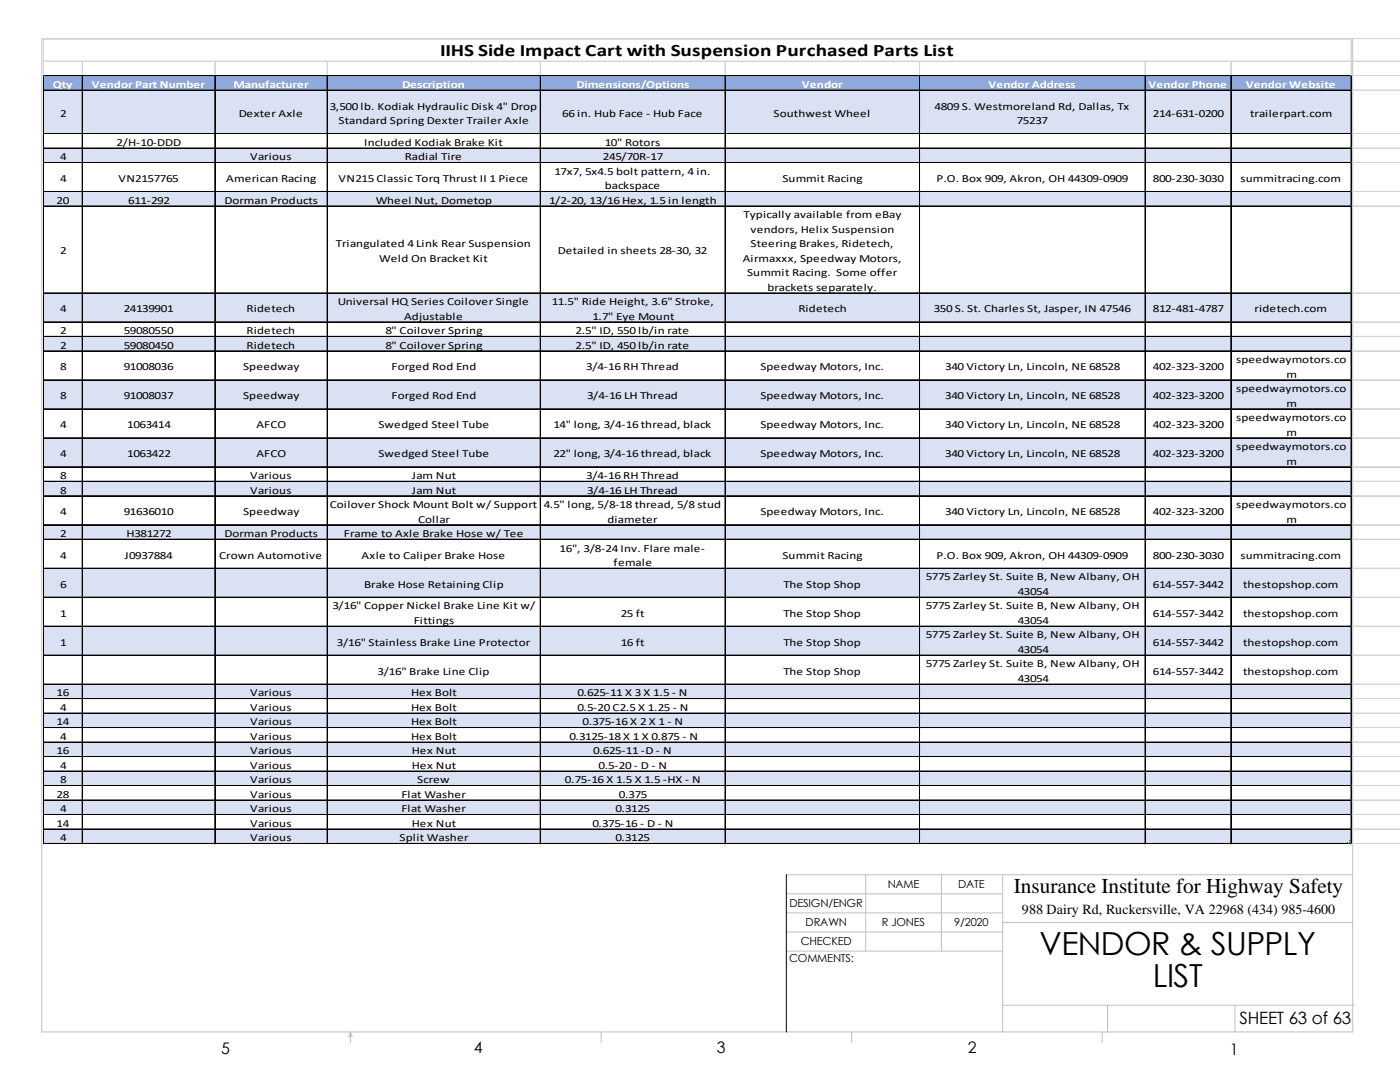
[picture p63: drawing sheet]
<svg xmlns="http://www.w3.org/2000/svg" width="279mm" height="216mm" viewBox="0 0 279 216" stroke-linecap="round" stroke-linejoin="round" font-family="sans-serif">
<defs><g id="words">
<g font-size="6.3">
<text x="207.4" y="190.6">VENDOR &amp; SUPPLY</text>
<text x="230.1" y="197">LIST</text>
</g>
<text font-size="4.2" x="202.4" y="178.3">Insurance Institute for Highway Safety</text>
<text font-size="3.5" x="87.9" y="11.1">IIHS Side Impact Cart with Suspension Purchased Parts List</text>
<text font-size="3.4" x="247.4" y="204.3">SHEET 63 of 63</text>
<g font-size="3.2">
<text x="44.2" y="210.2">5</text>
<text x="94.6" y="210.2">4</text>
<text x="143" y="210.2">3</text>
<text x="193.2" y="210.2">2</text>
<text x="245.4" y="210.4">1</text>
</g>
<text font-size="2.8" x="204" y="182.4">988 Dairy Rd, Ruckersville, VA 22968 (434) 985-4600</text>
<g font-size="2.2" fill="#fff">
<text x="10.6" y="17.5">Qty</text>
<text x="18.3" y="17.5">Vendor Part Number</text>
<text x="46.6" y="17.5">Manufacturer</text>
<text x="80.3" y="17.5">Description</text>
<text x="115" y="17.5">Dimensions/Options</text>
<text x="160" y="17.5">Vendor</text>
<text x="197.3" y="17.5">Vendor Address</text>
<text x="229.2" y="17.5">Vendor Phone</text>
<text x="248.6" y="17.5">Vendor Website</text>
</g>
<g font-size="2.2">
<text x="12" y="23.3">2</text>
<text x="47.6" y="23.3">Dexter Axle</text>
<text x="65.8" y="21.9">3,500 lb. Kodiak Hydraulic Disk 4&quot; Drop</text>
<text x="112.2" y="23.3">66 in. Hub Face - Hub Face</text>
<text x="154.4" y="23.3">Southwest Wheel</text>
<text x="186.5" y="21.9">4809 S. Westmoreland Rd, Dallas, Tx</text>
<text x="230.1" y="23.3">214-631-0200</text>
<text x="249.5" y="23.3">trailerpart.com</text>
<text x="23.3" y="29.1">2/H-10-DDD</text>
<text x="67.6" y="24.8">Standard Spring Dexter Trailer Axle</text>
<text x="72.7" y="29.1">Included Kodiak Brake Kit</text>
<text x="120.7" y="29.1">10&quot; Rotors</text>
<text x="202.9" y="24.8">75237</text>
<text x="12" y="32">4</text>
<text x="49.9" y="32">Various</text>
<text x="80.8" y="32">Radial Tire</text>
<text x="110.6" y="34.9">17x7, 5x4.5 bolt pattern, 4 in.</text>
<text x="120.3" y="32">245/70R-17</text>
<text x="11.3" y="40.7">20</text>
<text x="12" y="36.3">4</text>
<text x="23.6" y="36.3">VN2157765</text>
<text x="25.6" y="40.7">611-292</text>
<text x="44.8" y="40.7">Dorman Products</text>
<text x="45.2" y="36.3">American Racing</text>
<text x="67.6" y="36.3">VN215 Classic Torq Thrust II 1 Piece</text>
<text x="75" y="40.7">Wheel Nut, Dometop</text>
<text x="109.6" y="40.7">1/2-20, 13/16 Hex, 1.5 in length</text>
<text x="120.7" y="37.8">backspace</text>
<text x="156.2" y="36.3">Summit Racing</text>
<text x="186.9" y="36.3">P.O. Box 909, Akron, OH 44309-0909</text>
<text x="230.1" y="36.3">800-230-3030</text>
<text x="247.6" y="36.3">summitracing.com</text>
<text x="148.4" y="43.6">Typically available from eBay</text>
<text x="149.8" y="46.4">vendors, Helix Suspension</text>
<text x="12" y="50.8">2</text>
<text x="67" y="49.3">Triangulated 4 Link Rear Suspension</text>
<text x="75.7" y="52.2">Weld On Bracket Kit</text>
<text x="111.3" y="50.8">Detailed in sheets 28-30, 32</text>
<text x="148.2" y="52.2">Airmaxxx, Speedway Motors,</text>
<text x="149.8" y="49.3">Steering Brakes, Ridetech,</text>
<text x="149.1" y="55.1">Summit Racing. Some offer</text>
<text x="153.2" y="58">brackets separately.</text>
<text x="12" y="62.3">4</text>
<text x="24.7" y="62.3">24139901</text>
<text x="49.2" y="62.3">Ridetech</text>
<text x="67.4" y="60.9">Universal HQ Series Coilover Single</text>
<text x="80.6" y="63.8">Adjustable</text>
<text x="110.1" y="60.9">11.5&quot; Ride Height, 3.6&quot; Stroke,</text>
<text x="118.2" y="63.8">1.7&quot; Eye Mount</text>
<text x="159.3" y="62.3">Ridetech</text>
<text x="186.3" y="62.3">350 S. St. Charles St, Jasper, IN 47546</text>
<text x="230.1" y="62.3">812-481-4787</text>
<text x="250.4" y="62.3">ridetech.com</text>
<text x="12" y="66.7">2</text>
<text x="12" y="69.6">2</text>
<text x="24.7" y="66.7">59080550</text>
<text x="24.7" y="69.6">59080450</text>
<text x="49.2" y="66.7">Ridetech</text>
<text x="49.2" y="69.6">Ridetech</text>
<text x="76.9" y="66.7">8&quot; Coilover Spring</text>
<text x="76.9" y="69.6">8&quot; Coilover Spring</text>
<text x="114.9" y="66.7">2.5&quot; ID, 550 lb/in rate</text>
<text x="114.9" y="69.6">2.5&quot; ID, 450 lb/in rate</text>
<text x="12" y="73.9">8</text>
<text x="24.7" y="73.9">91008036</text>
<text x="48.5" y="73.9">Speedway</text>
<text x="78.2" y="73.9">Forged Rod End</text>
<text x="117" y="73.9">3/4-16 RH Thread</text>
<text x="151.7" y="73.9">Speedway Motors, Inc.</text>
<text x="188.6" y="73.9">340 Victory Ln, Lincoln, NE 68528</text>
<text x="230.1" y="73.9">402-323-3200</text>
<text x="246.7" y="72.5">speedwaymotors.co</text>
<text x="256.7" y="75.4">m</text>
<text x="12" y="79.7">8</text>
<text x="24.7" y="79.7">91008037</text>
<text x="48.5" y="79.7">Speedway</text>
<text x="78.2" y="79.7">Forged Rod End</text>
<text x="117.2" y="79.7">3/4-16 LH Thread</text>
<text x="151.7" y="79.7">Speedway Motors, Inc.</text>
<text x="188.6" y="79.7">340 Victory Ln, Lincoln, NE 68528</text>
<text x="230.1" y="79.7">402-323-3200</text>
<text x="246.7" y="78.2">speedwaymotors.co</text>
<text x="256.7" y="81.1">m</text>
<text x="12" y="85.5">4</text>
<text x="25.4" y="85.5">1063414</text>
<text x="51.2" y="85.5">AFCO</text>
<text x="75.5" y="85.5">Swedged Steel Tube</text>
<text x="110.5" y="85.5">14&quot; long, 3/4-16 thread, black</text>
<text x="151.7" y="85.5">Speedway Motors, Inc.</text>
<text x="188.6" y="85.5">340 Victory Ln, Lincoln, NE 68528</text>
<text x="230.1" y="85.5">402-323-3200</text>
<text x="246.7" y="84">speedwaymotors.co</text>
<text x="246.7" y="89.8">speedwaymotors.co</text>
<text x="256.7" y="86.9">m</text>
<text x="12" y="91.3">4</text>
<text x="12" y="95.6">8</text>
<text x="25.4" y="91.3">1063422</text>
<text x="49.9" y="95.6">Various</text>
<text x="51.2" y="91.3">AFCO</text>
<text x="75.5" y="91.3">Swedged Steel Tube</text>
<text x="82.2" y="95.6">Jam Nut</text>
<text x="110.5" y="91.3">22&quot; long, 3/4-16 thread, black</text>
<text x="117" y="95.6">3/4-16 RH Thread</text>
<text x="151.7" y="91.3">Speedway Motors, Inc.</text>
<text x="188.6" y="91.3">340 Victory Ln, Lincoln, NE 68528</text>
<text x="230.1" y="91.3">402-323-3200</text>
<text x="256.7" y="92.7">m</text>
<text x="12" y="98.5">8</text>
<text x="49.9" y="98.5">Various</text>
<text x="65.8" y="101.4">Coilover Shock Mount Bolt w/ Support</text>
<text x="82.2" y="98.5">Jam Nut</text>
<text x="108.5" y="101.4">4.5&quot; long, 5/8-18 thread, 5/8 stud</text>
<text x="117.2" y="98.5">3/4-16 LH Thread</text>
<text x="246.7" y="101.4">speedwaymotors.co</text>
<text x="12" y="102.8">4</text>
<text x="12" y="107.2">2</text>
<text x="24.7" y="102.8">91636010</text>
<text x="25.2" y="107.2">H381272</text>
<text x="44.8" y="107.2">Dorman Products</text>
<text x="48.5" y="102.8">Speedway</text>
<text x="68.6" y="107.2">Frame to Axle Brake Hose w/ Tee</text>
<text x="83.5" y="104.3">Collar</text>
<text x="121.2" y="104.3">diameter</text>
<text x="151.7" y="102.8">Speedway Motors, Inc.</text>
<text x="188.6" y="102.8">340 Victory Ln, Lincoln, NE 68528</text>
<text x="230.1" y="102.8">402-323-3200</text>
<text x="256.7" y="104.3">m</text>
<text x="12" y="111.5">4</text>
<text x="24.9" y="111.5">J0937884</text>
<text x="43.8" y="111.5">Crown Automotive</text>
<text x="72.2" y="111.5">Axle to Caliper Brake Hose</text>
<text x="111.7" y="110">16&quot;, 3/8-24 Inv. Flare male-</text>
<text x="122.5" y="112.9">female</text>
<text x="156.2" y="111.5">Summit Racing</text>
<text x="186.9" y="111.5">P.O. Box 909, Akron, OH 44309-0909</text>
<text x="230.1" y="111.5">800-230-3030</text>
<text x="247.6" y="111.5">summitracing.com</text>
<text x="12" y="117.3">6</text>
<text x="72.7" y="117.3">Brake Hose Retaining Clip</text>
<text x="156.3" y="117.3">The Stop Shop</text>
<text x="184.7" y="115.8">5775 Zarley St. Suite B, New Albany, OH</text>
<text x="203.1" y="118.7">43054</text>
<text x="230.1" y="117.3">614-557-3442</text>
<text x="248.1" y="117.3">thestopshop.com</text>
<text x="12" y="123.1">1</text>
<text x="66.3" y="121.6">3/16&quot; Copper Nickel Brake Line Kit w/</text>
<text x="82.6" y="124.5">Fittings</text>
<text x="123.9" y="123.1">25 ft</text>
<text x="156.3" y="123.1">The Stop Shop</text>
<text x="184.7" y="121.6">5775 Zarley St. Suite B, New Albany, OH</text>
<text x="203.1" y="124.5">43054</text>
<text x="230.1" y="123.1">614-557-3442</text>
<text x="248.1" y="123.1">thestopshop.com</text>
<text x="12" y="128.8">1</text>
<text x="67.2" y="128.8">3/16&quot; Stainless Brake Line Protector</text>
<text x="123.9" y="128.8">16 ft</text>
<text x="156.3" y="128.8">The Stop Shop</text>
<text x="184.7" y="127.4">5775 Zarley St. Suite B, New Albany, OH</text>
<text x="203.1" y="130.3">43054</text>
<text x="230.1" y="128.8">614-557-3442</text>
<text x="248.1" y="128.8">thestopshop.com</text>
<text x="75.3" y="134.6">3/16&quot; Brake Line Clip</text>
<text x="156.3" y="134.6">The Stop Shop</text>
<text x="184.7" y="133.2">5775 Zarley St. Suite B, New Albany, OH</text>
<text x="203.1" y="136.1">43054</text>
<text x="230.1" y="134.6">614-557-3442</text>
<text x="248.1" y="134.6">thestopshop.com</text>
<text x="11.3" y="139">16</text>
<text x="12" y="141.8">4</text>
<text x="49.9" y="139">Various</text>
<text x="49.9" y="141.8">Various</text>
<text x="82" y="139">Hex Bolt</text>
<text x="82" y="141.8">Hex Bolt</text>
<text x="115.2" y="139">0.625-11 X 3 X 1.5 - N</text>
<text x="115.2" y="141.8">0.5-20 C2.5 X 1.25 - N</text>
<text x="11.3" y="144.7">14</text>
<text x="12" y="147.6">4</text>
<text x="49.9" y="144.7">Various</text>
<text x="49.9" y="147.6">Various</text>
<text x="82" y="144.7">Hex Bolt</text>
<text x="82" y="147.6">Hex Bolt</text>
<text x="113.6" y="147.6">0.3125-18 X 1 X 0.875 - N</text>
<text x="116.3" y="144.7">0.375-16 X 2 X 1 - N</text>
<text x="11.3" y="150.5">16</text>
<text x="12" y="153.4">4</text>
<text x="49.9" y="150.5">Various</text>
<text x="49.9" y="153.4">Various</text>
<text x="82.2" y="150.5">Hex Nut</text>
<text x="82.2" y="153.4">Hex Nut</text>
<text x="118.4" y="150.5">0.625-11 -D - N</text>
<text x="119.5" y="153.4">0.5-20 - D - N</text>
<text x="11.3" y="159.2">28</text>
<text x="12" y="156.3">8</text>
<text x="49.9" y="156.3">Various</text>
<text x="49.9" y="159.2">Various</text>
<text x="80.1" y="159.2">Flat Washer</text>
<text x="83.3" y="156.3">Screw</text>
<text x="112.8" y="156.3">0.75-16 X 1.5 X 1.5 -HX - N</text>
<text x="123.5" y="159.2">0.375</text>
<text x="11.3" y="165">14</text>
<text x="12" y="162.1">4</text>
<text x="12" y="167.9">4</text>
<text x="49.9" y="162.1">Various</text>
<text x="49.9" y="165">Various</text>
<text x="49.9" y="167.9">Various</text>
<text x="79.8" y="167.9">Split Washer</text>
<text x="80.1" y="162.1">Flat Washer</text>
<text x="82.2" y="165">Hex Nut</text>
<text x="118.2" y="165">0.375-16 - D - N</text>
<text x="122.8" y="162.1">0.3125</text>
<text x="122.8" y="167.9">0.3125</text>
<text x="177.2" y="177.1">NAME</text>
<text x="191.2" y="177.1">DATE</text>
<text x="157.6" y="180.9">DESIGN/ENGR</text>
<text x="160.8" y="184.7">DRAWN</text>
<text x="176" y="184.7">R JONES</text>
<text x="190.4" y="184.7">9/2020</text>
<text x="157.5" y="191.9">COMMENTS:</text>
<text x="159.8" y="188.5">CHECKED</text>
</g>
</g></defs>
<g fill="none" stroke="#c0c0c0" stroke-width=".2">
<path d="M8.3 7.8h261.7v198.1h-261.7zM156.9 178.4h43M156.9 174.5h113.1M172.8 174.5v15.3M187.9 174.5v15.3M200.1 174.5v31.4M156.9 186h43.2M156.9 182.2h43M156.9 189.8h43M200.1 184.1h69.9M69.9 205.9l.4 .9h-.7zM69.9 205.9v2.2"/>
<path d="M120 205.9v2.2M170 205.9v2.2M200.1 200.6h70.1M220 205.9v2.2M221 200.6v5.4M246.5 200.6v5.3"/>
</g>
<path d="M156.9 174.5v31.4" fill="none" stroke="#000" stroke-width=".2"/>
<path d="M8.8 15.1h260.8v2.9h-260.8z" fill="#8ea9db"/>
<g fill="#d9e1f2">
<path d="M8.8 18h260.8v8.6h-260.8z"/>
<path d="M8.8 29.5h260.8v2.9h-260.8z"/>
<path d="M8.8 38.2h260.8v2.9h-260.8z"/>
<path d="M8.8 58.4h260.8v5.8h-260.8z"/>
<path d="M8.8 67.1h260.8v2.9h-260.8z"/>
<path d="M8.8 75.8h260.8v5.8h-260.8z"/>
<path d="M8.8 87.4h260.8v5.7h-260.8z"/>
<path d="M8.8 96h260.8v2.9h-260.8z"/>
<path d="M8.8 104.7h260.8v2.9h-260.8z"/>
<path d="M8.8 113.4h260.8v5.8h-260.8z"/>
<path d="M8.8 124.9h260.8v5.8h-260.8z"/>
<path d="M8.8 136.5h260.8v2.9h-260.8z"/>
<path d="M8.8 142.3h260.8v2.9h-260.8z"/>
<path d="M8.8 148.1h260.8v2.9h-260.8z"/>
<path d="M8.8 153.8h260.8v2.9h-260.8z"/>
<path d="M8.8 159.6h260.8v2.9h-260.8z"/>
<path d="M8.8 165.4h260.8v2.9h-260.8z"/>
</g>
<path d="M16.4 7.7v.1" fill="none" stroke="#d4d4d4" stroke-width=".2"/>
<path d="M16.4 7.7h.2v.1h-.2z" fill="#d4d4d4"/>
<path d="M42.9 7.7v.1" fill="none" stroke="#d4d4d4" stroke-width=".2"/>
<path d="M42.9 7.7h.1v.1h-.1z" fill="#d4d4d4"/>
<path d="M65.3 7.7v.1" fill="none" stroke="#d4d4d4" stroke-width=".2"/>
<path d="M65.3 7.7h.2v.1h-.2z" fill="#d4d4d4"/>
<path d="M107.8 7.7v.1" fill="none" stroke="#d4d4d4" stroke-width=".2"/>
<path d="M107.8 7.7h.2v.1h-.2z" fill="#d4d4d4"/>
<path d="M144.7 7.7v.1" fill="none" stroke="#d4d4d4" stroke-width=".2"/>
<path d="M144.7 7.7h.2v.1h-.2z" fill="#d4d4d4"/>
<path d="M183.5 7.7v.1" fill="none" stroke="#d4d4d4" stroke-width=".2"/>
<path d="M183.5 7.7h.2v.1h-.2z" fill="#d4d4d4"/>
<path d="M228.5 7.7v.1" fill="none" stroke="#d4d4d4" stroke-width=".2"/>
<path d="M228.5 7.7h.2v.1h-.2z" fill="#d4d4d4"/>
<path d="M245.6 7.7v.1" fill="none" stroke="#d4d4d4" stroke-width=".2"/>
<path d="M245.6 7.7h.2v.1h-.2z" fill="#d4d4d4"/>
<g fill="none" stroke="#d4d4d4" stroke-width=".2">
<path d="M8.6 7.7v7.4M8.7 7.7v7.2M16.4 12.3v2.8M16.5 12.3v2.6M42.9 12.3v2.8M43 12.3v2.6M65.3 12.3v2.8M65.4 12.3v2.6M107.8 12.3v2.8M107.9 12.3v2.6M144.7 12.3v2.8M144.8 12.3v2.6"/>
<path d="M183.5 12.3v2.8M183.6 12.3v2.6M228.5 12.3v2.8M228.6 12.3v2.6M245.6 12.3v2.8M245.7 12.3v2.6M269.6 7.7v7.4M269.7 7.7v7.2M8.6 168.4v.1"/>
</g>
<g fill="none" stroke="#000" stroke-width=".2">
<path d="M8.6 15.1v153.3M8.7 15.1v153.2M8.8 15.1h261M8.8 15.1h260.8M8.8 18h261M8.8 18h260.8M16.4 15.2v153.2M16.5 15.2v153.1M42.9 15.2v153.2M43 15.2v153.1M65.3 15.2v153.2M65.4 15.2v153.1"/>
<path d="M107.8 15.2v153.2M107.9 15.2v153.1M144.7 15.2v153.2M144.8 15.2v153.1M183.5 15.2v153.2M183.6 15.2v153.1M228.5 15.2v153.2M228.6 15.2v153.1M245.6 15.2v153.2M245.7 15.2v153.1M269.6 15.2v153.2M269.7 15.2v153.1"/>
<path d="M8.8 26.6h261M8.8 26.7h260.8M8.8 29.5h261M8.8 29.6h260.8M8.8 32.4h261M8.8 32.5h260.8M8.8 38.2h261M8.8 38.3h260.8M8.8 41.1h261M8.8 41.2h260.8M8.8 58.4h261M8.8 58.5h260.8"/>
<path d="M8.8 64.2h261M8.8 64.3h260.8M8.8 67.1h261M8.8 67.2h260.8M8.8 70h261M8.8 70.1h260.8M8.8 75.8h261M8.8 75.9h260.8M8.8 81.6h261M8.8 81.6h260.8M8.8 87.4h261M8.8 87.4h260.8"/>
<path d="M8.8 93.1h261M8.8 93.2h260.8M8.8 96h261M8.8 96.1h260.8M8.8 98.9h261M8.8 99h260.8M8.8 104.7h261M8.8 104.8h260.8M8.8 107.6h261M8.8 107.7h260.8M8.8 113.4h261M8.8 113.4h260.8"/>
<path d="M8.8 119.2h261M8.8 119.2h260.8M8.8 124.9h261M8.8 125h260.8M8.8 130.7h261M8.8 130.8h260.8M8.8 136.5h261M8.8 136.6h260.8M8.8 139.4h261M8.8 139.5h260.8M8.8 142.3h261M8.8 142.4h260.8"/>
<path d="M8.8 145.2h261M8.8 145.2h260.8M8.8 148.1h261M8.8 148.1h260.8M8.8 151h261M8.8 151h260.8M8.8 153.8h261M8.8 153.9h260.8M8.8 156.7h261M8.8 156.8h260.8M8.8 159.6h261M8.8 159.7h260.8"/>
<path d="M8.8 162.5h261M8.8 162.6h260.8M8.8 165.4h261M8.8 165.5h260.8M8.8 168.3h261M8.8 168.4h260.8"/>
</g>
<path d="M8.6 168.4l.2 .1z" fill="#d4d4d4"/>
<path d="M16.4 168.4v.1" fill="none" stroke="#d4d4d4" stroke-width=".2"/>
<path d="M16.4 168.4l.2 .1z" fill="#d4d4d4"/>
<path d="M42.9 168.4v.1" fill="none" stroke="#d4d4d4" stroke-width=".2"/>
<path d="M42.9 168.4l.1 .1z" fill="#d4d4d4"/>
<path d="M65.3 168.4v.1" fill="none" stroke="#d4d4d4" stroke-width=".2"/>
<path d="M65.3 168.4l.2 .1z" fill="#d4d4d4"/>
<path d="M107.8 168.4v.1" fill="none" stroke="#d4d4d4" stroke-width=".2"/>
<path d="M107.8 168.4l.2 .1z" fill="#d4d4d4"/>
<path d="M144.7 168.4v.1" fill="none" stroke="#d4d4d4" stroke-width=".2"/>
<path d="M144.7 168.4l.2 .1z" fill="#d4d4d4"/>
<path d="M183.5 168.4v.1" fill="none" stroke="#d4d4d4" stroke-width=".2"/>
<path d="M183.5 168.4l.2 .1z" fill="#d4d4d4"/>
<path d="M228.5 168.4v.1" fill="none" stroke="#d4d4d4" stroke-width=".2"/>
<path d="M228.5 168.4l.2 .1z" fill="#d4d4d4"/>
<path d="M245.6 168.4v.1" fill="none" stroke="#d4d4d4" stroke-width=".2"/>
<path d="M245.6 168.4l.2 .1z" fill="#d4d4d4"/>
<path d="M269.6 168.4v.1" fill="none" stroke="#d4d4d4" stroke-width=".2"/>
<path d="M269.6 168.4l.2 .1z" fill="#d4d4d4"/>
<g fill="none" stroke="#d4d4d4" stroke-width=".2">
<path d="M8.6 7.7h270.8M8.6 7.8h270.8M8.6 12.2h270.8M8.6 12.3h270.8M269.8 15.1h9.6M269.8 18h9.6M269.8 26.6h9.6M269.8 26.7h9.6M269.8 29.5h9.6M269.8 29.6h9.6M269.8 32.4h9.6M269.8 32.5h9.6"/>
<path d="M269.8 38.2h9.6M269.8 38.3h9.6M269.8 41.1h9.6M269.8 41.2h9.6M269.8 58.4h9.6M269.8 58.5h9.6M269.8 64.2h9.6M269.8 64.3h9.6M269.8 67.1h9.6M269.8 67.2h9.6M269.8 70h9.6M269.8 70.1h9.6"/>
<path d="M269.8 75.8h9.6M269.8 75.9h9.6M269.8 81.6h9.6M269.8 87.4h9.6M269.8 93.1h9.6M269.8 93.2h9.6M269.8 96h9.6M269.8 96.1h9.6M269.8 98.9h9.6M269.8 99h9.6M269.8 104.7h9.6M269.8 104.8h9.6"/>
<path d="M269.8 107.6h9.6M269.8 107.7h9.6M269.8 113.4h9.6M269.8 119.2h9.6M269.8 124.9h9.6M269.8 125h9.6M269.8 130.7h9.6M269.8 130.8h9.6M269.8 136.5h9.6M269.8 136.6h9.6M269.8 139.4h9.6M269.8 139.5h9.6"/>
<path d="M269.8 142.3h9.6M269.8 142.4h9.6M269.8 145.2h9.6M269.8 148.1h9.6M269.8 151h9.6M269.8 153.8h9.6M269.8 153.9h9.6M269.8 156.7h9.6M269.8 156.8h9.6M269.8 159.6h9.6M269.8 159.7h9.6M269.8 162.5h9.6"/>
<path d="M269.8 162.6h9.6M269.8 165.4h9.6M269.8 165.5h9.6M269.8 168.3h9.6M269.8 168.4h9.6"/>
</g>
<g fill="#485db1">
<path d="M269.3 168h.2v.2h-.2z"/>
<path d="M269.5 168.2h.1v.1h-.1z"/>
<path d="M268.9 168h.2v.2h-.2z"/>
<path d="M269.1 168.2h.2v.1h-.2z"/>
<path d="M269.3 167.7h.2v.2h-.2z"/>
<path d="M269.5 167.9h.1v.1h-.1z"/>
</g>
<use href="#words"/>
</svg>
